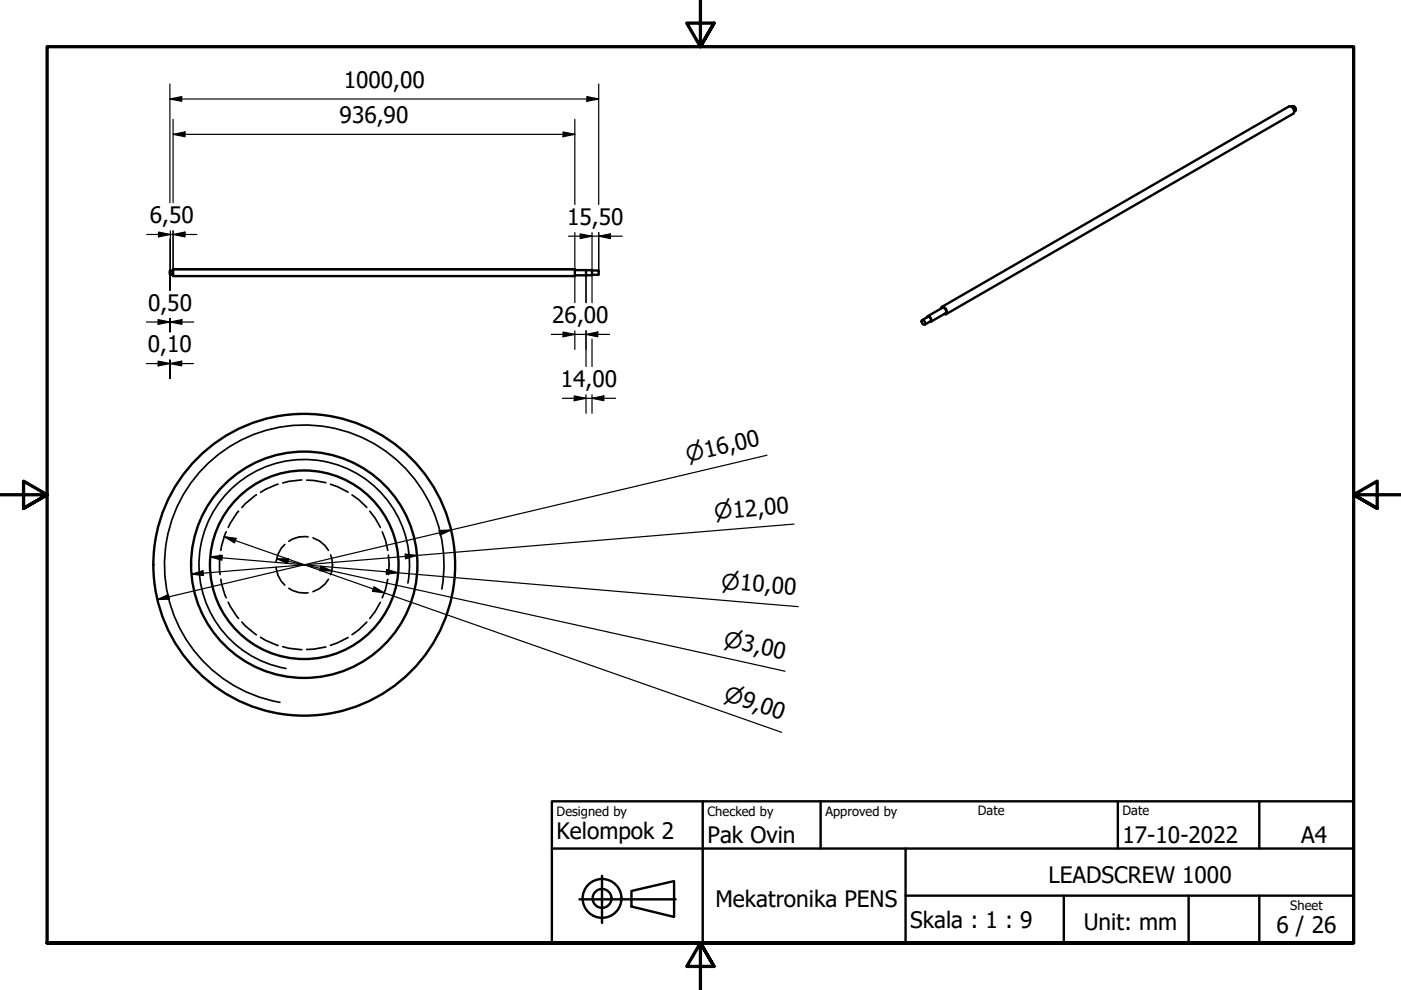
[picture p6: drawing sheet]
<svg xmlns="http://www.w3.org/2000/svg" width="297mm" height="210mm" viewBox="0 0 297 210" stroke-linecap="round" stroke-linejoin="round" font-family="sans-serif">
<defs><g id="words">
<g font-size="4.8">
<text x="72.9" y="18.6">1000,00</text>
<text x="72" y="26.1">936,90</text>
<text x="31.7" y="47.3">6,50</text>
<text x="120.2" y="47.7">15,50</text>
<text x="31.4" y="65.9">0,50</text>
<text x="117.1" y="68.5">26,00</text>
<text x="31.3" y="74.7">0,10</text>
<text x="118.9" y="82.1">14,00</text>
<text x="118" y="177.9">Kelompok 2</text>
<text x="150" y="178.8">Pak Ovin</text>
<text x="238" y="178.8">17-10-2022</text>
<text x="275.9" y="178.7">A4</text>
<text x="222.3" y="187.2">LEADSCREW 1000</text>
<text x="151.7" y="192.4">Mekatronika PENS</text>
<text x="193" y="196.7">Skala : 1 : 9</text>
<text x="229.8" y="197.1">Unit: mm</text>
<text x="270.6" y="197.9">6 / 26</text>
</g>
<g font-size="4.6">
<text x="145.9" y="98" transform="rotate(-13 145.9 98)">⌀16,00</text>
<text x="151.6" y="110.1" transform="rotate(-5 151.6 110.1)">⌀12,00</text>
<text x="152.9" y="124.8" transform="rotate(5 152.9 124.8)">⌀10,00</text>
<text x="153.3" y="136.9" transform="rotate(13 153.3 136.9)">⌀3,00</text>
<text x="153.3" y="148.4" transform="rotate(19 153.3 148.4)">⌀9,00</text>
</g>
<g font-size="2.7">
<text x="118" y="173">Designed by</text>
<text x="150" y="173">Checked by</text>
<text x="175" y="173">Approved by</text>
<text x="207.3" y="172.9">Date</text>
<text x="238" y="172.9">Date</text>
<text x="273.6" y="193">Sheet</text>
</g>
</g></defs>
<!-- layer: Visible (ISO) -->
<g fill="none" stroke="#000" stroke-width=".51">
<path d="M274 22.6a.65 .65 0 0 1 .6 .9M274 22.6l-.2 .1M274 22.6a.61 .61 0 0 1 .6 .3 .61 .61 0 0 1 0 .6M274 22.5a.61 .61 0 0 1 .6 .3 .61 .61 0 0 1 0 .7M274.3 22.6l.4 .6M274.6 23.5l-.2 .1M36 57.7v.2M36 57.4l.1 .9zM36.1 58.2h.1M36.1 57.4h.1M36.7 57.4h-.6v.9h.6M36.7 57.1h85.2v1.4h-85.2z"/>
<path d="M121.9 57.3h3.6v1.1h-3.6M124.2 57.3v1.1M125.5 57.4h1.4v.9h-1.4M195.5 67.9a.57 .57 0 0 1 .6 .3 .57 .57 0 0 1-.1 .6 .7 .7 0 0 1-.5-.9zM195.5 67.9l1.2-.7a.63 .63 0 0 1 .6 .9l-1.2 .7M196.5 67.3a.4 .4 0 0 1 .5-.3 .4 .4 0 0 1 .3 .4 .46 .46 0 0 1 .2 .5 .46 .46 0 0 1-.4 .3M196.7 67.1l3.1-1.9a.77 .77 0 0 1 .7 1.2l-3.2 1.8M199.5 65.4a.51 .51 0 0 1 .6-.4 .51 .51 0 0 1 .4 .5 .72 .72 0 0 1-.1 1.1h-.2M199.7 65.1l73.6-42.5a1.03 1.03 0 0 1 .9 1.5l-73.6 42.5"/>
<circle cx="64.5" cy="119.7" r="20"/>
<circle cx="64.5" cy="119.7" r="24"/>
<circle cx="64.5" cy="119.7" r="32"/>
</g>
<!-- layer: Visible Narrow (ISO) -->
<path d="M36.7 57.1h85.2M36.7 58.5h85.2M124.2 57.3h1.3M124.2 58.3h1.3M86.5 123.6a22.3 22.3 0 0 0-18.1-25.8 22.3 22.3 0 0 0-25.9 18.1 22.3 22.3 0 0 0 18.1 25.8M93.7 124.9a29.6 29.6 0 0 0-24-34.3 29.6 29.6 0 0 0-34.4 24 29.6 29.6 0 0 0 24.1 34.3" fill="none" stroke="#000" stroke-width=".36"/>
<!-- layer: Hidden (ISO) -->
<g fill="none" stroke="#000" stroke-width=".36">
<path d="M46.7 117.7l-.2 .7 .2 3.4M48 112.7l-1.1 3.1-.1 .9M50.6 108.4l-1.8 2.5-.4 .9M54.4 104.9l-2.4 1.9-.7 .8M58.9 102.7l-2.6 1.1-1.1 .6M60.4 115.4a5.6 5.6 0 0 0-1.9 3.8M64 101.8l-2.8 .3-1.3 .3M65 101.8l1.5 .1 2.6 .4M65.3 113.8a5.2 5.2 0 0 0-4.1 1M66.4 114l1.3 .7 1.2 .9 .7 1.1M70.1 102.7l1.4 .5 2.3 1.1M70.1 117.7a5.4 5.4 0 0 1 0 4.1"/>
<path d="M74.6 104.9l1.4 1 1.8 1.7M78.4 108.4l1.1 1.4 1.1 2M81 112.7l.7 1.9 .5 2.1M82.4 117.7l.1 2.1-.1 2M46.8 122.8l.1 .9 1.1 3M48.4 127.7l.4 .9 1.8 2.5M51.3 131.9l.7 .8 2.4 1.9M55.2 135.1l1.1 .7 2.6 1.1M58.5 120.3a5.6 5.6 0 0 0 1.9 3.8M59.9 137.1l1.3 .3 2.8 .3M61.2 124.7a5.5 5.5 0 0 0 4.1 1M69.1 137.2l-2.6 .4-1.5 .1"/>
<path d="M69.6 122.8l-.7 1.1-1.2 .9-1.3 .6M73.8 135.2l-2.3 1.1-1.4 .5M77.8 131.9l-1.8 1.7-1.4 1M80.6 127.7l-1.1 2-1.1 1.4M82.2 122.8l-.5 2.1-.7 1.8"/>
</g>
<!-- layer: Border (ISO) -->
<path d="M148.5 -.1v10l-2.9-5h5.8l-2.9 5 2.9-5M0 104.9h10l-5-2.9v5.8l5-2.9-5 2.9M297 104.9h-10l5-2.9v5.8l-5-2.9 5 2.9M10 199.9v-190h277v190h-277h277M151.4 204.9l-2.9-5 2.9 5h-5.8l2.9-5v10" fill="none" stroke="#000" stroke-width=".7"/>
<!-- layer: Title (ISO) -->
<g fill="none" stroke="#000" stroke-width=".51">
<path d="M117 169.9h170v30h-170zM117 179.9h170M149 169.9v30M174 169.9v10M192 179.9v20M237 169.9v10M267 169.9v10M122.9 190.7h20.4M127.6 185.7v10M133.9 188.9l9-2.1v7.6l-9-2.2zM192 189.9h95M225.6 189.9v10"/>
<path d="M252 189.9v10M267 189.9v10"/>
<circle cx="127.6" cy="190.5" r="4.1"/>
<circle cx="127.6" cy="190.5" r="2"/>
</g>
<!-- layer: 0 -->
<path d="M122.9 190.7h20.4" fill="none" stroke="#000" stroke-width=".21"/>
<!-- layer: Dimension (ISO) -->
<g fill="none" stroke="#000" stroke-width=".25">
<path d="M36 17.8v25.2M126.9 17.8v25.6M36 21l2.5-.5v1zM36 21h90.9M36.7 28.5l2.5-.5v1zM36.7 28.5h85.2M36.7 25.3v17.7M119.4 28l2.5 .5-2.5 .5zM121.9 25.3v18.1M124.4 20.5l2.5 .5-2.5 .5zM31.1 49.7h10.6M33.6 49.2l2.5 .5-2.5 .5z"/>
<path d="M36 50.7v7M36 57.9v3.6M36.1 49v8.4M36.7 49.7l2.5-.5v1zM36.7 49v8.1M120.5 50.1h11.4M121.9 49.3v7.8M121.9 58.5v5.7M123 49.6l2.5 .5-2.5 .5zM124.2 58.4v5.8M125.5 49.3v8M125.5 58.4v5.8"/>
<path d="M126.9 50.1l2.5-.5v1zM126.9 49.3v8.1M31 77.1h10M31 68.3h10.1M33.5 76.6l2.5 .5-2.5 .5zM33.5 67.8l2.5 .5-2.5 .5zM36 77.1l2.5-.5v1zM36 77.1h.1M36 67.5v2.9M36.1 68.3l2.5-.5v1zM116.9 70.9h12.3M119.4 70.4l2.5 .5-2.5 .5z"/>
<path d="M121.9 70.1v4M124.2 70.9l2.5-.5v1zM124.2 70.1v7.6M125.5 71.9v5.8M36 80.3v-4v4M119.3 84.4h11.2M121.8 83.9l2.4 .5-2.4 .6zM124.2 83.7v3.9M125.5 84.4l2.5-.5v1.1zM125.5 83.7v3.9M162.6 96.5l-129.2 30.6M44.6 118.1l2.5-.3-.1 1z"/>
<path d="M44.6 118.1l124.6 10.5M47.5 113.8l2.5 .3-.3 1zM47.5 113.8l118.2 41.5M58.7 118.5h2.5l-.2 1zM58.7 118.5l107.8 23.8M85.9 117.5l2.5 .3-2.4 .7zM93.1 112.5l2.6-.1-2.4 1zM168.4 111.1l-127.8 10.6M33.4 127.1l2.3-1 .2 .9zM40.6 121.7l2.4-.7 .1 1zM68 120l2.4 1h-2.6zM79.3 124.4l2.2 1.3-2.5-.3z"/>
<path d="M82 120.7l2.4 .7-2.5 .3z"/>
</g>
<g fill="#000">
<path d="M36 21l2.5-.5v1z" fill-rule="evenodd"/>
<path d="M36.7 28.5l2.5-.5v1z" fill-rule="evenodd"/>
<path d="M119.4 28l2.5 .5-2.5 .5z" fill-rule="evenodd"/>
<path d="M124.4 20.5l2.5 .5-2.5 .5z" fill-rule="evenodd"/>
<path d="M33.6 49.2l2.5 .5-2.5 .5z" fill-rule="evenodd"/>
<path d="M36.7 49.7l2.5-.5v1z" fill-rule="evenodd"/>
<path d="M123 49.6l2.5 .5-2.5 .5z" fill-rule="evenodd"/>
<path d="M126.9 50.1l2.5-.5v1z" fill-rule="evenodd"/>
<path d="M33.5 76.6l2.5 .5-2.5 .5z" fill-rule="evenodd"/>
<path d="M33.5 67.8l2.5 .5-2.5 .5z" fill-rule="evenodd"/>
<path d="M36 77.1l2.5-.5v1z" fill-rule="evenodd"/>
<path d="M36.1 68.3l2.5-.5v1z" fill-rule="evenodd"/>
<path d="M119.4 70.4l2.5 .5-2.5 .5z" fill-rule="evenodd"/>
<path d="M124.2 70.9l2.5-.5v1z" fill-rule="evenodd"/>
<path d="M121.8 83.9l2.4 .5-2.4 .6z" fill-rule="evenodd"/>
<path d="M125.5 84.4l2.5-.5v1.1z" fill-rule="evenodd"/>
<path d="M44.6 118.1l2.5-.3-.1 1z" fill-rule="evenodd"/>
<path d="M47.5 113.8l2.5 .3-.3 1z" fill-rule="evenodd"/>
<path d="M58.7 118.5h2.5l-.2 1z" fill-rule="evenodd"/>
<path d="M85.9 117.5l2.5 .3-2.4 .7z" fill-rule="evenodd"/>
<path d="M93.1 112.5l2.6-.1-2.4 1z" fill-rule="evenodd"/>
<path d="M33.4 127.1l2.3-1 .2 .9z" fill-rule="evenodd"/>
<path d="M40.6 121.7l2.4-.7 .1 1z" fill-rule="evenodd"/>
<path d="M68 120l2.4 1h-2.6z" fill-rule="evenodd"/>
<path d="M79.3 124.4l2.2 1.3-2.5-.3z" fill-rule="evenodd"/>
<path d="M82 120.7l2.4 .7-2.5 .3z" fill-rule="evenodd"/>
</g>
<use href="#words"/>
</svg>
